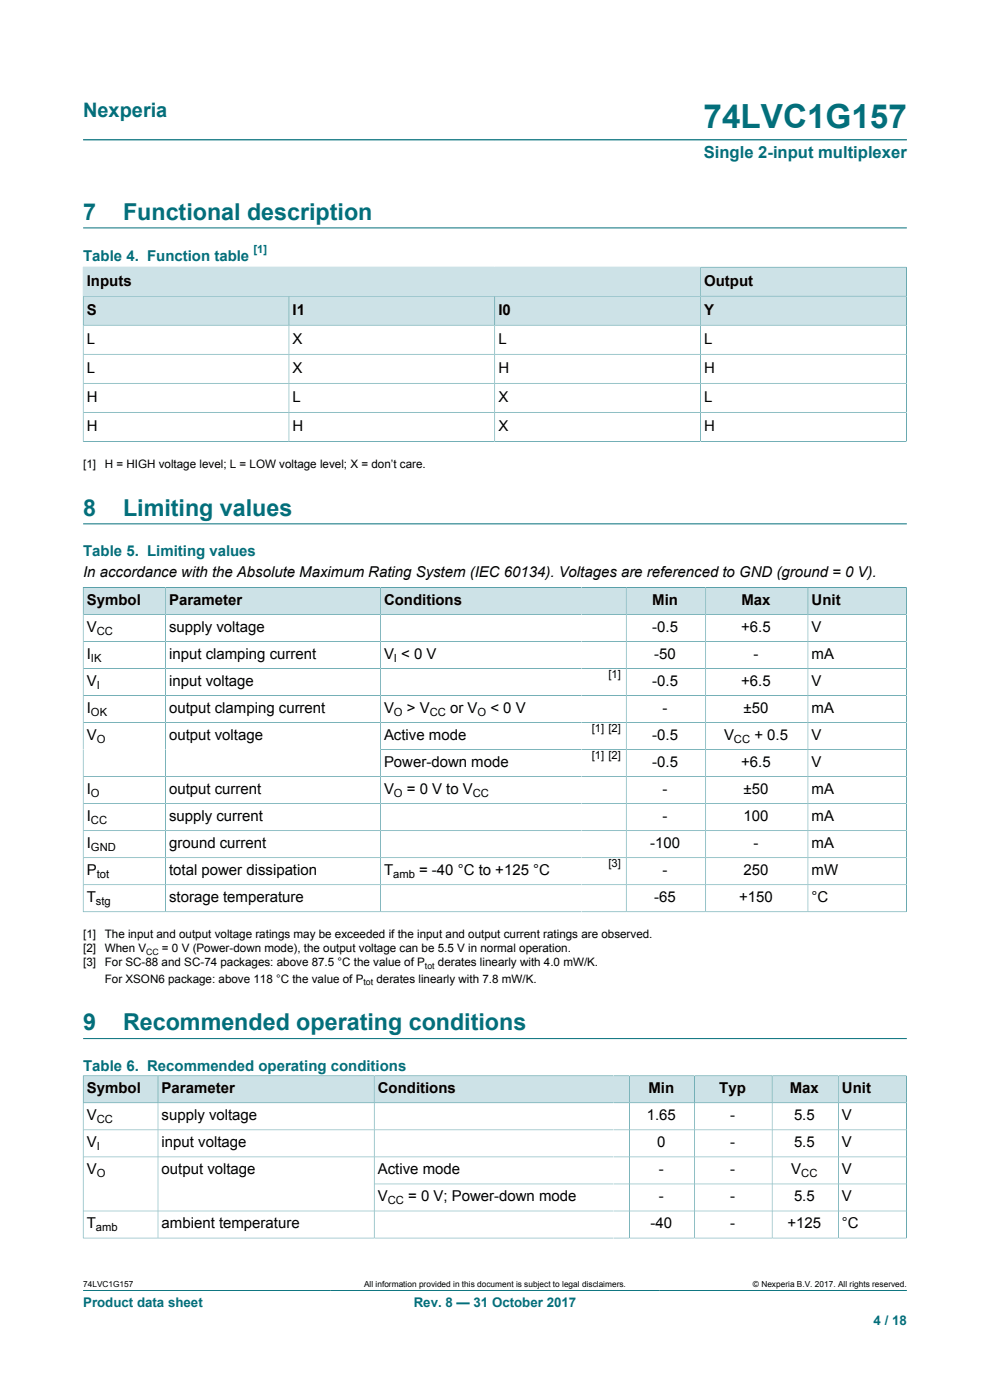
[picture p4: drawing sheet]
<svg xmlns="http://www.w3.org/2000/svg" width="210mm" height="297mm" viewBox="0 0 210 297" stroke-linecap="round" stroke-linejoin="round" font-family="sans-serif">
<defs><g id="words">
<text font-size="7.1" fill="#036f7b" x="149.2" y="27.2">74LVC1G157</text>
<g font-size="4.9" fill="#036f7b">
<text x="17.6" y="46.6">7</text>
<text x="26.1" y="46.6">Functional description</text>
<text x="17.6" y="109.4">8</text>
<text x="26.1" y="109.4">Limiting values</text>
<text x="17.6" y="218.6">9</text>
<text x="26.1" y="218.6">Recommended operating conditions</text>
</g>
<text font-size="4.2" fill="#036f7b" x="17.6" y="24.8">Nexperia</text>
<text font-size="3.5" fill="#036f7b" x="149.3" y="33.5">Single 2-input multiplexer</text>
<g font-size="3.2" fill="#036f7b">
<text x="17.6" y="55.4">Table 4. Function table</text>
<text x="17.6" y="117.9">Table 5. Limiting values</text>
<text x="17.6" y="227.1">Table 6. Recommended operating conditions</text>
</g>
<g font-size="3.2">
<text x="18.4" y="60.6">Inputs</text>
<text x="149.4" y="60.6">Output</text>
<text x="18.4" y="66.7">S</text>
<text x="62.1" y="66.7">I1</text>
<text x="105.7" y="66.7">I0</text>
<text x="149.4" y="66.7">Y</text>
<text x="18.4" y="72.9">L</text>
<text x="62.1" y="72.9">X</text>
<text x="105.7" y="72.9">L</text>
<text x="149.4" y="72.9">L</text>
<text x="18.4" y="79.1">L</text>
<text x="62.1" y="79.1">X</text>
<text x="105.7" y="79.1">H</text>
<text x="149.4" y="79.1">H</text>
<text x="18.4" y="85.2">H</text>
<text x="62.1" y="85.2">L</text>
<text x="105.7" y="85.2">X</text>
<text x="149.4" y="85.2">L</text>
<text x="18.4" y="91.4">H</text>
<text x="62.1" y="91.4">H</text>
<text x="105.7" y="91.4">X</text>
<text x="149.4" y="91.4">H</text>
<text x="17.6" y="122.5">In accordance with the Absolute Maximum Rating System (IEC 60134). Voltages are referenced to GND (ground = 0 V).</text>
<text x="18.4" y="128.3">Symbol</text>
<text x="35.9" y="128.3">Parameter</text>
<text x="81.5" y="128.3">Conditions</text>
<text x="138.4" y="128.3">Min</text>
<text x="157.3" y="128.3">Max</text>
<text x="172.2" y="128.3">Unit</text>
<text x="18.4" y="134">V</text>
<text x="35.9" y="134">supply voltage</text>
<text x="138.4" y="134">-0.5</text>
<text x="157.2" y="134">+6.5</text>
<text x="172.2" y="134">V</text>
<text x="18.4" y="139.8">I</text>
<text x="35.9" y="139.8">input clamping current</text>
<text x="81.5" y="139.8">V &lt; 0 V</text>
<text x="138.8" y="139.8">-50</text>
<text x="159.8" y="139.8">-</text>
<text x="172.2" y="139.8">mA</text>
<text x="18.4" y="145.5">V</text>
<text x="35.9" y="145.5">input voltage</text>
<text x="138.4" y="145.5">-0.5</text>
<text x="157.2" y="145.5">+6.5</text>
<text x="172.2" y="145.5">V</text>
<text x="18.4" y="151.2">I</text>
<text x="35.9" y="151.2">output clamping current</text>
<text x="81.5" y="151.2">V</text>
<text x="86.3" y="151.2">&gt; V</text>
<text x="95.5" y="151.2">or V</text>
<text x="104" y="151.2">&lt; 0 V</text>
<text x="140.6" y="151.2">-</text>
<text x="157.7" y="151.2">±50</text>
<text x="172.2" y="151.2">mA</text>
<text x="18.4" y="157">V</text>
<text x="35.9" y="157">output voltage</text>
<text x="81.5" y="157">Active mode</text>
<text x="138.4" y="157">-0.5</text>
<text x="153.6" y="157">V</text>
<text x="160" y="157">+ 0.5</text>
<text x="172.2" y="157">V</text>
<text x="81.5" y="162.7">Power-down mode</text>
<text x="138.4" y="162.7">-0.5</text>
<text x="157.2" y="162.7">+6.5</text>
<text x="172.2" y="162.7">V</text>
<text x="18.4" y="168.4">I</text>
<text x="35.9" y="168.4">output current</text>
<text x="81.5" y="168.4">V</text>
<text x="86.3" y="168.4">= 0 V to V</text>
<text x="140.6" y="168.4">-</text>
<text x="157.7" y="168.4">±50</text>
<text x="172.2" y="168.4">mA</text>
<text x="18.4" y="174.2">I</text>
<text x="18.4" y="179.9">I</text>
<text x="35.9" y="174.2">supply current</text>
<text x="35.9" y="179.9">ground current</text>
<text x="137.9" y="179.9">-100</text>
<text x="140.6" y="174.2">-</text>
<text x="157.7" y="174.2">100</text>
<text x="159.8" y="179.9">-</text>
<text x="172.2" y="174.2">mA</text>
<text x="172.2" y="179.9">mA</text>
<text x="18.4" y="185.7">P</text>
<text x="35.9" y="185.7">total power dissipation</text>
<text x="81.5" y="185.7">T</text>
<text x="88.9" y="185.7">= -40 °C to +125 °C</text>
<text x="140.6" y="185.7">-</text>
<text x="157.7" y="185.7">250</text>
<text x="172.2" y="185.7">mW</text>
<text x="18.4" y="191.4">T</text>
<text x="35.9" y="191.4">storage temperature</text>
<text x="138.8" y="191.4">-65</text>
<text x="156.8" y="191.4">+150</text>
<text x="172.2" y="191.4">°C</text>
<text x="18.4" y="231.9">Symbol</text>
<text x="34.3" y="231.9">Parameter</text>
<text x="80.2" y="231.9">Conditions</text>
<text x="137.5" y="231.9">Min</text>
<text x="152.6" y="231.9">Typ</text>
<text x="167.5" y="231.9">Max</text>
<text x="178.6" y="231.9">Unit</text>
<text x="18.4" y="237.7">V</text>
<text x="34.3" y="237.7">supply voltage</text>
<text x="137.2" y="237.7">1.65</text>
<text x="154.9" y="237.7">-</text>
<text x="168.4" y="237.7">5.5</text>
<text x="178.6" y="237.7">V</text>
<text x="18.4" y="243.4">V</text>
<text x="34.3" y="243.4">input voltage</text>
<text x="139.4" y="243.4">0</text>
<text x="154.9" y="243.4">-</text>
<text x="168.4" y="243.4">5.5</text>
<text x="178.6" y="243.4">V</text>
<text x="18.4" y="249.1">V</text>
<text x="34.3" y="249.1">output voltage</text>
<text x="80.2" y="249.1">Active mode</text>
<text x="139.7" y="249.1">-</text>
<text x="154.9" y="249.1">-</text>
<text x="167.9" y="249.1">V</text>
<text x="178.6" y="249.1">V</text>
<text x="80.2" y="254.9">V</text>
<text x="86.6" y="254.9">= 0 V; Power-down mode</text>
<text x="139.7" y="254.9">-</text>
<text x="154.9" y="254.9">-</text>
<text x="168.4" y="254.9">5.5</text>
<text x="178.6" y="254.9">V</text>
<text x="18.4" y="260.6">T</text>
<text x="34.3" y="260.6">ambient temperature</text>
<text x="138" y="260.6">-40</text>
<text x="154.9" y="260.6">-</text>
<text x="167.1" y="260.6">+125</text>
<text x="178.6" y="260.6">°C</text>
</g>
<g font-size="2.8" fill="#036f7b">
<text x="17.6" y="277.3">Product data sheet</text>
<text x="87.8" y="277.3">Rev. 8 — 31 October 2017</text>
<text x="185.3" y="281">4 / 18</text>
</g>
<g font-size="2.5">
<text x="17.6" y="99.3">[1]</text>
<text x="22.2" y="99.3">H = HIGH voltage level; L = LOW voltage level; X = don’t care.</text>
<text x="17.6" y="199.1">[1]</text>
<text x="17.6" y="202.1">[2]</text>
<text x="22.2" y="199.1">The input and output voltage ratings may be exceeded if the input and output current ratings are observed.</text>
<text x="22.2" y="202.1">When V</text>
<text x="34.4" y="202.1">= 0 V (Power-down mode), the output voltage can be 5.5 V in normal operation.</text>
<text x="17.6" y="205">[3]</text>
<text x="22.2" y="205">For SC-88 and SC-74 packages: above 87.5 °C the value of P</text>
<text x="22.2" y="208.5">For XSON6 package: above 118 °C the value of P</text>
<text x="79.9" y="208.5">derates linearly with 7.8 mW/K.</text>
<text x="92.9" y="205">derates linearly with 4.0 mW/K.</text>
</g>
<text font-size="2.4" fill="#036f7b" x="53.8" y="53.7">[1]</text>
<g font-size="2.4">
<text x="20.5" y="134.6">CC</text>
<text x="19.3" y="140.4">IK</text>
<text x="83.6" y="140.4">I</text>
<text x="129.1" y="143.9">[1]</text>
<text x="20.5" y="146.1">I</text>
<text x="19.3" y="151.9">OK</text>
<text x="83.6" y="151.9">O</text>
<text x="91.1" y="151.9">CC</text>
<text x="101.3" y="151.9">O</text>
<text x="125.5" y="155.3">[1] [2]</text>
<text x="20.5" y="157.6">O</text>
<text x="125.5" y="161.1">[1] [2]</text>
<text x="155.7" y="157.6">CC</text>
<text x="19.3" y="169.1">O</text>
<text x="83.6" y="169.1">O</text>
<text x="100.3" y="169.1">CC</text>
<text x="19.3" y="174.8">CC</text>
<text x="19.3" y="180.5">GND</text>
<text x="129.1" y="184">[3]</text>
<text x="20.5" y="186.3">tot</text>
<text x="83.4" y="186.3">amb</text>
<text x="20.4" y="192">stg</text>
<text x="20.5" y="238.3">CC</text>
<text x="20.5" y="244">I</text>
<text x="20.5" y="249.7">O</text>
<text x="170" y="249.7">CC</text>
<text x="82.3" y="255.5">CC</text>
<text x="20.4" y="261.2">amb</text>
</g>
<g font-size="1.9">
<text x="31" y="202.5">CC</text>
<text x="77.1" y="209">tot</text>
<text x="90.1" y="205.5">tot</text>
</g>
<g font-size="1.8">
<text x="17.6" y="273.1">74LVC1G157</text>
<text x="77.2" y="273.1">All information provided in this document is subject to legal disclaimers.</text>
<text x="159.7" y="273.1">© Nexperia B.V. 2017. All rights reserved.</text>
</g>
</g></defs>
<path d="M17.6 29.7h174.8M17.6 56.6v6.2h131v-6.1h-131M17.6 48.3h174.8M17.6 273.8h174.8" fill="none" stroke="#036f7b" stroke-width=".21"/>
<g fill="#cde2e7">
<path d="M17.7 56.7h130.8v6.1h-130.8z"/>
<path d="M148.7 56.7h43.5v6.1h-43.5z"/>
</g>
<path d="M192.3 56.6v6.2h-43.7v-6.1h43.7" fill="none" stroke="#036f7b" stroke-width=".21"/>
<path d="M17.7 62.9h43.5v6h-43.5z" fill="#cde2e7"/>
<path d="M17.6 62.8h43.7v6.2h-43.7z" fill="none" stroke="#036f7b" stroke-width=".21"/>
<path d="M61.4 62.9h43.5v6h-43.5z" fill="#cde2e7"/>
<path d="M61.3 62.8h43.7v6.2h-43.7z" fill="none" stroke="#036f7b" stroke-width=".21"/>
<path d="M105 62.9h43.5v6h-43.5z" fill="#cde2e7"/>
<path d="M105 62.8h43.6v6.2h-43.6z" fill="none" stroke="#036f7b" stroke-width=".21"/>
<path d="M148.7 62.9h43.5v6h-43.5z" fill="#cde2e7"/>
<path d="M17.6 75.1h174.7M61.3 69v24.6M105 69v24.6M192.3 69h-174.7v24.7M17.6 93.6h174.7M17.6 81.3h174.7M17.6 87.5h174.7M148.6 93.6v-30.8h43.7v30.9M17.6 111.1h174.8" fill="none" stroke="#036f7b" stroke-width=".21"/>
<path d="M17.7 124.7h17.3v5.6h-17.3z" fill="#cde2e7"/>
<path d="M17.6 124.5v5.8h17.5v-5.7h-17.5" fill="none" stroke="#036f7b" stroke-width=".21"/>
<path d="M35.2 124.7h45.4v5.6h-45.4z" fill="#cde2e7"/>
<path d="M35.1 124.6h45.6v5.7h-45.6z" fill="none" stroke="#036f7b" stroke-width=".21"/>
<path d="M80.8 124.7h42.6v5.6h-42.6z" fill="#cde2e7"/>
<path d="M123.4 124.6h-42.7v5.7h42.7" fill="none" stroke="#036f7b" stroke-width=".21"/>
<path d="M123.4 124.7h9.4v5.6h-9.4z" fill="#cde2e7"/>
<path d="M123.4 124.6h9.4v5.7h-9.4" fill="none" stroke="#036f7b" stroke-width=".21"/>
<path d="M132.9 124.7h16.7v5.6h-16.7z" fill="#cde2e7"/>
<path d="M132.8 124.6h16.9v5.7h-16.9z" fill="none" stroke="#036f7b" stroke-width=".21"/>
<path d="M149.8 124.7h21.5v5.6h-21.5z" fill="#cde2e7"/>
<path d="M149.7 124.6h21.7v5.7h-21.7z" fill="none" stroke="#036f7b" stroke-width=".21"/>
<path d="M171.5 124.7h20.7v5.6h-20.7z" fill="#cde2e7"/>
<g fill="none" stroke="#036f7b" stroke-width=".21">
<path d="M17.6 136.1h174.7M35.1 130.3v63.1M80.7 130.3v63.1M132.8 130.3v63.1M149.7 130.3v63.1M192.3 124.5v69M192.3 130.3h-174.7v63.2M192.3 124.6h-20.9v68.8M17.6 141.8h174.7M17.6 147.5h174.7M17.6 153.3h174.7M80.7 159h111.6"/>
<path d="M17.6 170.5h174.7M17.6 176.2h174.7M192.3 164.8h-174.7M17.6 193.4h174.7M17.6 182h174.7M17.6 187.7h174.7M17.6 220.3h174.8"/>
</g>
<path d="M17.7 228.3h15.7v5.6h-15.7z" fill="#cde2e7"/>
<path d="M17.6 228.2v5.8h15.9v-5.8h-15.9" fill="none" stroke="#036f7b" stroke-width=".21"/>
<path d="M33.6 228.3h45.7v5.6h-45.7z" fill="#cde2e7"/>
<path d="M33.5 228.2h45.9v5.8h-45.9z" fill="none" stroke="#036f7b" stroke-width=".21"/>
<path d="M79.4 228.3h50.7v5.6h-50.7z" fill="#cde2e7"/>
<path d="M130.1 228.2h-50.7v5.8h50.7" fill="none" stroke="#036f7b" stroke-width=".21"/>
<path d="M130.1 228.3h3.4v5.6h-3.4z" fill="#cde2e7"/>
<path d="M130.1 228.2h3.4v5.8h-3.4" fill="none" stroke="#036f7b" stroke-width=".21"/>
<path d="M133.6 228.3h13.7v5.6h-13.7z" fill="#cde2e7"/>
<path d="M133.5 228.2h13.9v5.8h-13.9z" fill="none" stroke="#036f7b" stroke-width=".21"/>
<path d="M147.4 228.3h16.3v5.6h-16.3z" fill="#cde2e7"/>
<path d="M147.4 228.2h16.4v5.8h-16.4z" fill="none" stroke="#036f7b" stroke-width=".21"/>
<path d="M163.9 228.3h13.9v5.6h-13.9z" fill="#cde2e7"/>
<path d="M163.8 228.2h14v5.8h-14z" fill="none" stroke="#036f7b" stroke-width=".21"/>
<path d="M177.9 228.3h14.3v5.6h-14.3z" fill="#cde2e7"/>
<g fill="none" stroke="#036f7b" stroke-width=".21">
<path d="M17.6 239.7h174.7M33.5 234v28.6M79.4 234v28.6M133.5 234v28.6M147.4 234v28.6M163.8 234v28.6M192.3 228.2v34.5M192.3 234h-174.7v28.7M192.3 228.2h-14.5v34.4M17.6 245.4h174.7M17.6 256.9h174.7M79.4 251.2h112.9"/>
<path d="M17.6 262.6h174.7"/>
</g>
<use href="#words"/>
</svg>
